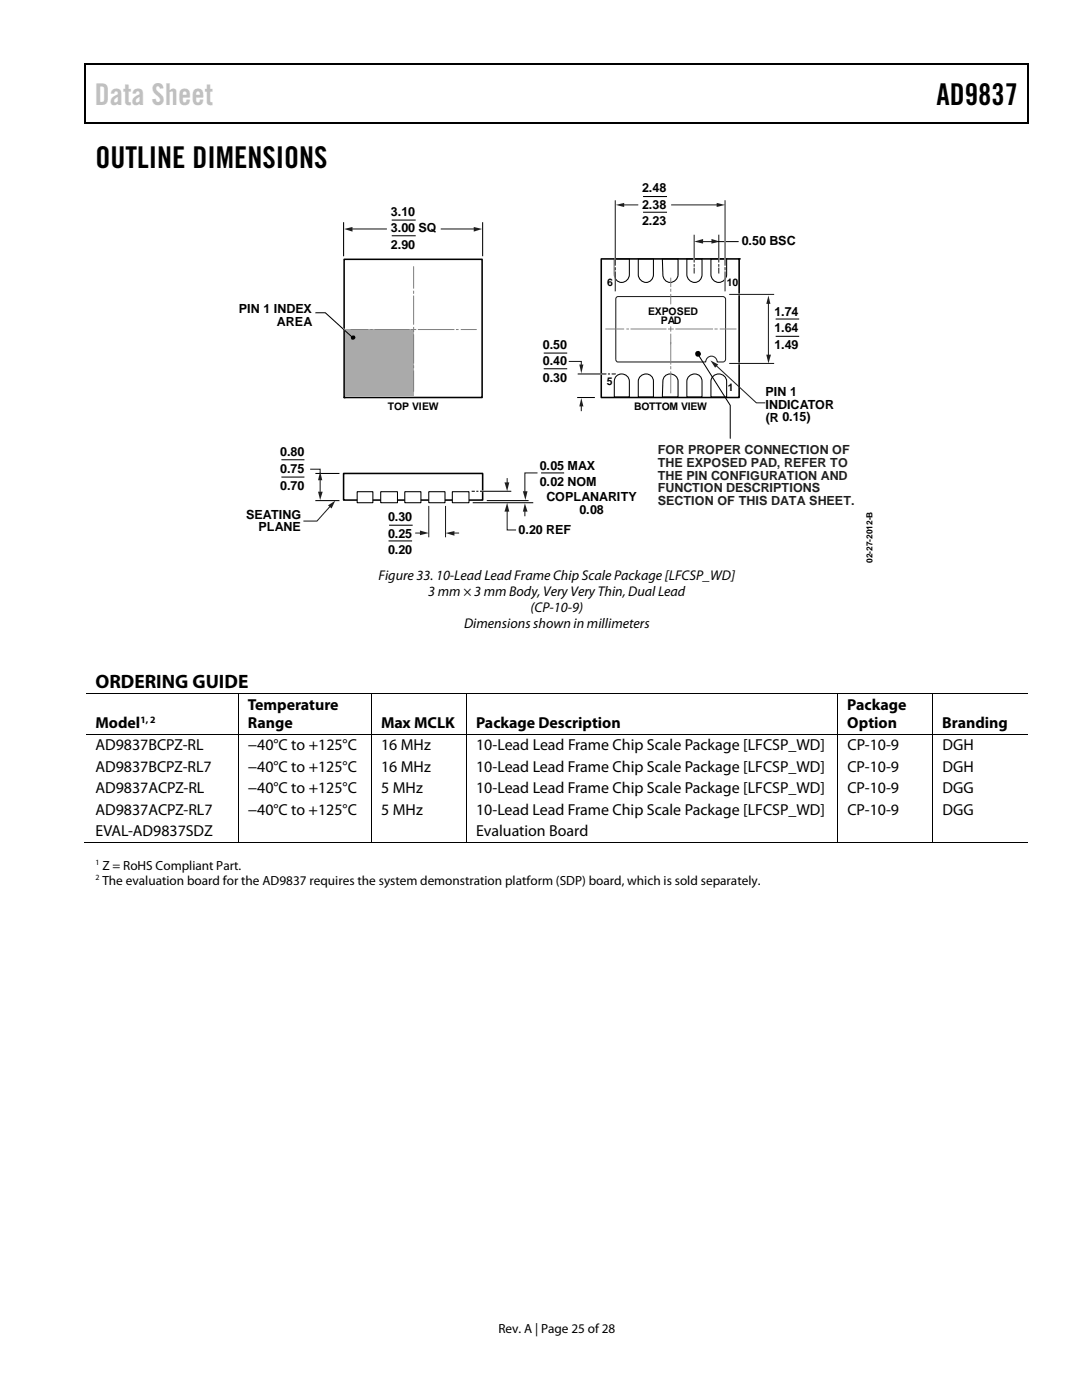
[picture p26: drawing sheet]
<svg xmlns="http://www.w3.org/2000/svg" width="216mm" height="279mm" viewBox="0 0 216 279" stroke-linecap="round" stroke-linejoin="round" font-family="sans-serif">
<defs><g id="words">
<text font-size="6" fill="#c0c0c0" x="18.9" y="21">Data Sheet</text>
<g font-size="6">
<text x="186.9" y="21">AD9837</text>
<text x="19" y="33.6">OUTLINE DIMENSIONS</text>
</g>
<text font-size="3.9" x="19" y="137.3">ORDERING GUIDE</text>
<g font-size="3.2">
<text x="49.4" y="141.6">Temperature</text>
<text x="169.1" y="141.6">Package</text>
<text x="19" y="145.3">Model</text>
<text x="19" y="149.7">AD9837BCPZ-RL</text>
<text x="49.4" y="149.7">−40°C to +125°C</text>
<text x="49.4" y="145.2">Range</text>
<text x="76" y="145.3">Max MCLK</text>
<text x="76.1" y="149.7">16 MHz</text>
<text x="95" y="145.3">Package Description</text>
<text x="95" y="149.7">10-Lead Lead Frame Chip Scale Package [LFCSP_WD]</text>
<text x="169.1" y="145.2">Option</text>
<text x="169.1" y="149.7">CP-10-9</text>
<text x="188" y="145.3">Branding</text>
<text x="188.1" y="149.7">DGH</text>
<text x="19" y="154">AD9837BCPZ-RL7</text>
<text x="49.4" y="154">−40°C to +125°C</text>
<text x="76.1" y="154">16 MHz</text>
<text x="95" y="154">10-Lead Lead Frame Chip Scale Package [LFCSP_WD]</text>
<text x="169.1" y="154">CP-10-9</text>
<text x="188.1" y="154">DGH</text>
<text x="19" y="158.3">AD9837ACPZ-RL</text>
<text x="49.4" y="158.3">−40°C to +125°C</text>
<text x="76.1" y="158.3">5 MHz</text>
<text x="95" y="158.3">10-Lead Lead Frame Chip Scale Package [LFCSP_WD]</text>
<text x="169.1" y="158.3">CP-10-9</text>
<text x="188.1" y="158.3">DGG</text>
<text x="19" y="162.6">AD9837ACPZ-RL7</text>
<text x="19" y="166.9">EVAL-AD9837SDZ</text>
<text x="49.4" y="162.6">−40°C to +125°C</text>
<text x="76" y="162.6">5 MHz</text>
<text x="95" y="162.6">10-Lead Lead Frame Chip Scale Package [LFCSP_WD]</text>
<text x="95" y="166.9">Evaluation Board</text>
<text x="169.1" y="162.6">CP-10-9</text>
<text x="188.1" y="162.6">DGG</text>
</g>
<g font-size="2.8">
<text x="75.5" y="115.8">Figure 33. 10-Lead Lead Frame Chip Scale Package [LFCSP_WD]</text>
<text x="85.4" y="119">3 mm × 3 mm Body, Very Very Thin, Dual Lead</text>
<text x="92.6" y="125.3">Dimensions shown in millimeters</text>
<text x="105.9" y="122.1">(CP-10-9)</text>
</g>
<g font-size="2.6">
<text x="20.4" y="173.6">Z = RoHS Compliant Part.</text>
<text x="20.4" y="176.6">The evaluation board for the AD9837 requires the system demonstration platform (SDP) board, which is sold separately.</text>
<text x="99.5" y="266">Rev. A | Page 25 of 28</text>
</g>
<g font-size="2.5">
<text x="128.1" y="38.3">2.48</text>
<text x="128.1" y="41.6">2.38</text>
<text x="78" y="43">3.10</text>
<text x="78" y="46.3">3.00 SQ</text>
<text x="128.1" y="45">2.23</text>
<text x="78" y="49.7">2.90</text>
<text x="148" y="48.9">0.50 BSC</text>
<text x="47.7" y="62.5">PIN 1 INDEX</text>
<text x="55.3" y="65">AREA</text>
<text x="154.5" y="63">1.74</text>
<text x="108.3" y="69.6">0.50</text>
<text x="154.5" y="66.3">1.64</text>
<text x="154.5" y="69.7">1.49</text>
<text x="108.3" y="72.9">0.40</text>
<text x="108.3" y="76.3">0.30</text>
<text x="152.8" y="79.1">PIN 1</text>
<text x="152.8" y="81.6">INDICATOR</text>
<text x="152.8" y="84.1">(R 0.15)</text>
<text x="55.9" y="91.1">0.80</text>
<text x="55.9" y="94.4">0.75</text>
<text x="107.7" y="93.7">0.05 MAX</text>
<text x="55.9" y="97.8">0.70</text>
<text x="107.7" y="97.1">0.02 NOM</text>
<text x="109" y="100.1">COPLANARITY</text>
<text x="49.1" y="103.5">SEATING</text>
<text x="51.6" y="106">PLANE</text>
<text x="77.4" y="103.9">0.30</text>
<text x="77.4" y="107.3">0.25</text>
<text x="103.5" y="106.6">0.20 REF</text>
<text x="115.6" y="102.6">0.08</text>
<text x="77.4" y="110.6">0.20</text>
</g>
<g font-size="2.5" fill="#231f20">
<text x="131.3" y="90.7">FOR PROPER CONNECTION OF</text>
<text x="131.3" y="93.2">THE EXPOSED PAD, REFER TO</text>
<text x="131.3" y="95.7">THE PIN CONFIGURATION AND</text>
<text x="131.3" y="98.2">FUNCTION DESCRIPTIONS</text>
<text x="131.3" y="100.7">SECTION OF THIS DATA SHEET.</text>
</g>
<g font-size="2.1">
<text x="121.2" y="57">6</text>
<text x="145" y="57.1">10</text>
<text x="129.3" y="62.8">EXPOSED</text>
<text x="131.9" y="64.7">PAD</text>
<text x="121.1" y="76.8">5</text>
<text x="77.4" y="81.8">TOP VIEW</text>
<text x="126.5" y="81.9">BOTTOM VIEW</text>
<text x="145.2" y="78.1">1</text>
</g>
<text font-size="1.9" x="28" y="144.2">1, 2</text>
<text font-size="1.7" x="174.1" y="112.4" transform="rotate(-90 174.1 112.4)">02-27-2012-B</text>
<g font-size="1.6">
<text x="19" y="172.7">1</text>
<text x="19" y="175.7">2</text>
</g>
</g></defs>
<g fill="#000">
<path d="M16.9 12.7h.2v1h-.2zM205.1 12.7h.2v1h-.2zM205.1 12.7h.2v.3h-.2zM82.3 24.4h.2v.3h-.2zM205.1 24.4h.2v.3h-.2z"/>
<circle cx="147.5" cy="51.7" r=".16"/>
<circle cx="68.7" cy="79.3" r=".16"/>
</g>
<path d="M16.9 12.8h188.2M17 13.7v11M205.2 13.7v11M205.1 24.5h-188.2" fill="none" stroke="#000" stroke-width=".25"/>
<path d="M68.7 51.8h27.5v27.5h-27.5zM120 51.7h27.5v27.6h-27.5zM68.6 94.5h27.7v5.3h-27.7z" fill="none" stroke="#000" stroke-width=".31"/>
<path d="M122.6 51.7h3v1.8a2.4 2.4 0 0 1-.7 2.6 1.5 1.5 0 0 1-1.7 0 1.5 1.5 0 0 1-.6-1.6zM127.4 51.7h3v1.8a2.3 2.3 0 0 1-1 2.8 1.6 1.6 0 0 1-2-1.8zM132.2 51.7h3.1v1.8a2.38 2.38 0 0 1-.7 2.6 1.51 1.51 0 0 1-1.7 0 1.51 1.51 0 0 1-.6-1.6zM137.1 51.7h3v1.8a2.31 2.31 0 0 1-1 2.8 1.6 1.6 0 0 1-2-1.8zM141.9 51.7h3.1v1.8a2.38 2.38 0 0 1-.7 2.6 1.58 1.58 0 0 1-1.7 0 1.58 1.58 0 0 1-.7-1.6zM123.2 74.9a1.54 1.54 0 0 1 2.4 1.2v3.1h-3v-2.8a1.56 1.56 0 0 1 .6-1.5zM127.7 75.2a1.51 1.51 0 0 1 1.6-.5 1.51 1.51 0 0 1 1.1 1.4v3.1h-3v-2.2a2.59 2.59 0 0 1 .3-1.8zM132.9 74.9a1.56 1.56 0 0 1 2.4 1.2v3.1h-3.1l.1-2.8a1.6 1.6 0 0 1 .6-1.5zM137.4 75.2a1.5 1.5 0 0 1 1.6-.5 1.5 1.5 0 0 1 1.1 1.4v3.1h-3v-2.2a2.59 2.59 0 0 1 .3-1.8zM142.2 75.2a1.59 1.59 0 0 1 1.7-.5 1.59 1.59 0 0 1 1.1 1.4v3.1h-3.1v-2.2a2.64 2.64 0 0 1 .3-1.8z" fill="none" stroke="#000" stroke-width=".21"/>
<g fill="#fff" stroke="#000" stroke-width=".21">
<path d="M71.3 98.1h3.1v2.2h-3.1z"/>
<path d="M90.3 98.1h3.3v2.2h-3.3z"/>
<path d="M80.8 98.1h3.2v2.2h-3.2z"/>
<path d="M85.6 98.1h3.2v2.2h-3.2z"/>
<path d="M76 98.1h3.3v2.2h-3.3z"/>
</g>
<path d="M77.5 107.9h4.7M77.6 104.8h4.7" fill="none" stroke="#000" stroke-width=".21"/>
<path d="M83 106.4h1.1M85.6 101.1v6M88.9 101.1v6" fill="none" stroke="#231f20" stroke-width=".21"/>
<path d="M83.8 105.9l1.8 .5-1.8 .4z" fill="#231f20"/>
<path d="M90.4 106.4h1.1" fill="none" stroke="#231f20" stroke-width=".21"/>
<path d="M88.9 106.4l1.8-.4v.9z" fill="#231f20"/>
<path d="M68.4 65.6l.6 .4" fill="none" stroke="#fff" stroke-width=".31"/>
<path d="M68.8 65.8h13.7v13.3h-13.7z" fill="#aaa"/>
<path d="M68.6 44.4v6.6M96.3 44.4v6.6M62.9 62.4h2l5.5 5" fill="none" stroke="#000" stroke-width=".21"/>
<circle cx="70.5" cy="67.4" r=".46" fill="#000"/>
<path d="M88.1 45.7h6.7" fill="none" stroke="#231f20" stroke-width=".21"/>
<path d="M94.5 45.3l1.7 .4-1.7 .5z" fill="#231f20"/>
<path d="M70 45.7h7.1" fill="none" stroke="#231f20" stroke-width=".21"/>
<path d="M68.7 45.7l1.6-.4v.9z" fill="#231f20"/>
<path d="M154.8 63.7h4.7M154.8 67.1h4.7M56.2 91.8h4.5M56.2 95.2h4.5M62.9 94.5h4.8M62.9 99.9h4.8" fill="none" stroke="#000" stroke-width=".21"/>
<path d="M61.9 93.6h2v.9M63.9 95.5v2.9" fill="none" stroke="#231f20" stroke-width=".21"/>
<g fill="#231f20">
<path d="M63.9 94.1l.4 1.7h-.8z"/>
<path d="M63.5 98.1h.9l-.5 1.7z"/>
</g>
<path d="M66 101l-2.8 3h-2.7" fill="none" stroke="#231f20" stroke-width=".21"/>
<path d="M65.4 100.9l1.5-1-.7 1.6z" fill="#231f20"/>
<path d="M97.2 99.9h8.2M94.4 100.3h11.9" fill="none" stroke="#000" stroke-width=".21"/>
<path d="M101.2 95.5v1.1" fill="none" stroke="#231f20" stroke-width=".21"/>
<path d="M100.7 96.3h.9l-.4 1.7z" fill="#231f20"/>
<path d="M101.2 101.8v4h1.8" fill="none" stroke="#231f20" stroke-width=".21"/>
<path d="M101.2 100.3l.4 1.8h-.9z" fill="#231f20"/>
<path d="M104.7 101.8v1.1" fill="none" stroke="#231f20" stroke-width=".21"/>
<path d="M104.7 100.4l.6 1.7h-1z" fill="#231f20"/>
<path d="M107.3 94.4h-2.6v3.9" fill="none" stroke="#231f20" stroke-width=".21"/>
<path d="M104.3 98h1l-.5 1.8z" fill="#231f20"/>
<path d="M108.5 70.5h4.7M108.5 73.6h4.7M115.2 79.3h3.5M108 94.4h4.6" fill="none" stroke="#000" stroke-width=".21"/>
<path d="M116 80.8v1.2" fill="none" stroke="#231f20" stroke-width=".21"/>
<path d="M116 79.4l.4 1.7h-.8z" fill="#231f20"/>
<path d="M113.5 72.1h2.5v1" fill="none" stroke="#231f20" stroke-width=".21"/>
<path d="M115.6 72.7h.8l-.4 1.8z" fill="#231f20"/>
<path d="M138.5 51.5v.5M143.4 51.5v.5M119.7 74.6h.5" fill="none" stroke="#fff" stroke-width=".31"/>
<path d="M115.4 74.6h5.5M121.4 74.6h.2M122.2 74.6h.6" fill="none" stroke="#000" stroke-width=".21"/>
<path d="M138.5 46.9v5.4M138.5 52.8v.3M138.5 53.5v1M143.4 46.9v5.4M143.4 52.8v.3M143.4 53.5v1M153.3 60.3v10.8" fill="none" stroke="#231f20" stroke-width=".21"/>
<g fill="#231f20">
<path d="M152.9 70.8h.9l-.5 1.7z"/>
<path d="M153.3 59l.4 1.6h-.8z"/>
</g>
<path d="M140 48.2h2.3" fill="none" stroke="#231f20" stroke-width=".21"/>
<g fill="#231f20">
<path d="M138.5 48.2l1.8-.5v.9z"/>
<path d="M142 47.7l1.6 .5-1.6 .4z"/>
</g>
<path d="M143.2 48.2h4.2M94.2 98h.4M95.1 98h.3M95.9 98h6" fill="none" stroke="#000" stroke-width=".21"/>
<path d="M147.3 58.8h.5M147.3 72.5h.5M96.1 98h.4" fill="none" stroke="#fff" stroke-width=".31"/>
<path d="M123.1 59.2h21.4l.3 .5v12l-.3 .5h-1.4a1.18 1.18 0 0 0-1.2-1.1 1.18 1.18 0 0 0-1.1 1.1h-17.7l-.2-.5v-.6v-11.4zM134 40.9h9.3M145.6 58.8h8.8M145.6 72.5h8.8" fill="none" stroke="#231f20" stroke-width=".21"/>
<g fill="none" stroke="#808285" stroke-width=".2">
<path d="M82.5 53.2v4.3M82.5 58.1v.4M82.5 59.1v5.6M133.8 55.5v1.7M133.8 57.7v.4M133.8 58.8v1.8M70 65.8h3.4M74 65.8h.3M74.8 65.8h6.8M82.1 65.8h.9M82.5 65.3v.9M82.5 66.8v5.7"/>
<path d="M82.5 73v.4M82.5 74v4.1M83.5 65.8h7.1M91.1 65.8h.3M92 65.8h3M120.9 65.7h3.5M125.1 65.7h.3M125.9 65.7h7M133.4 65.7h.9M133.8 65.2v.9M133.8 66.7v5.9M133.8 73.2v.4"/>
<path d="M133.8 74.2v4.2M134.9 65.7h7.3M142.7 65.7h.4M143.7 65.7h3.2"/>
</g>
<path d="M143 40.5l1.7 .4-1.7 .4z" fill="#231f20"/>
<path d="M124.2 40.9h3.1" fill="none" stroke="#231f20" stroke-width=".21"/>
<path d="M122.9 40.9l1.6-.4v.8z" fill="#231f20"/>
<path d="M128.3 39.2h4.8M78.2 43.9h4.8M78.2 47.1h4.8M128.3 42.4h4.8" fill="none" stroke="#000" stroke-width=".21"/>
<path d="M142.8 72.9l8.1 7.5h1.8" fill="none" stroke="#231f20" stroke-width=".21"/>
<path d="M141.8 71.9l1.5 .8-.6 .7z" fill="#231f20"/>
<path d="M122.8 51.1v5.4M122.9 46.8v.5M144.7 47.9v.5M144.7 51.1v5.4" fill="none" stroke="#fff" stroke-width=".31"/>
<path d="M122.8 40.1v12.8M122.8 53.4v.4M122.8 54.3v3.7M144.7 40.1v12.8M144.7 53.4v.4M144.7 54.3v3.7" fill="none" stroke="#231f20" stroke-width=".21"/>
<path d="M139.3 70.7l6.4 10.2v6.6" fill="none" stroke="#000" stroke-width=".21"/>
<circle cx="139.3" cy="70.6" r=".57" fill="#000"/>
<g fill="none" stroke="#000" stroke-width=".2">
<path d="M17.1 138.3h188M47.5 138.4v8M74.1 138.4v8M93.1 138.4v8M167.2 138.4v8M186.1 138.4v8M17.1 146.5h188M47.5 146.6v21.7M74.1 146.6v21.7M93.1 146.6v21.7M167.2 146.6v21.7M186.1 146.6v21.7"/>
<path d="M16.9 168.2h30.6M47.6 168.2h26.4M74.2 168.2h18.8M93.2 168.2h73.9M167.2 168.2h18.8M186.2 168.2h18.9"/>
</g>
<use href="#words"/>
</svg>
